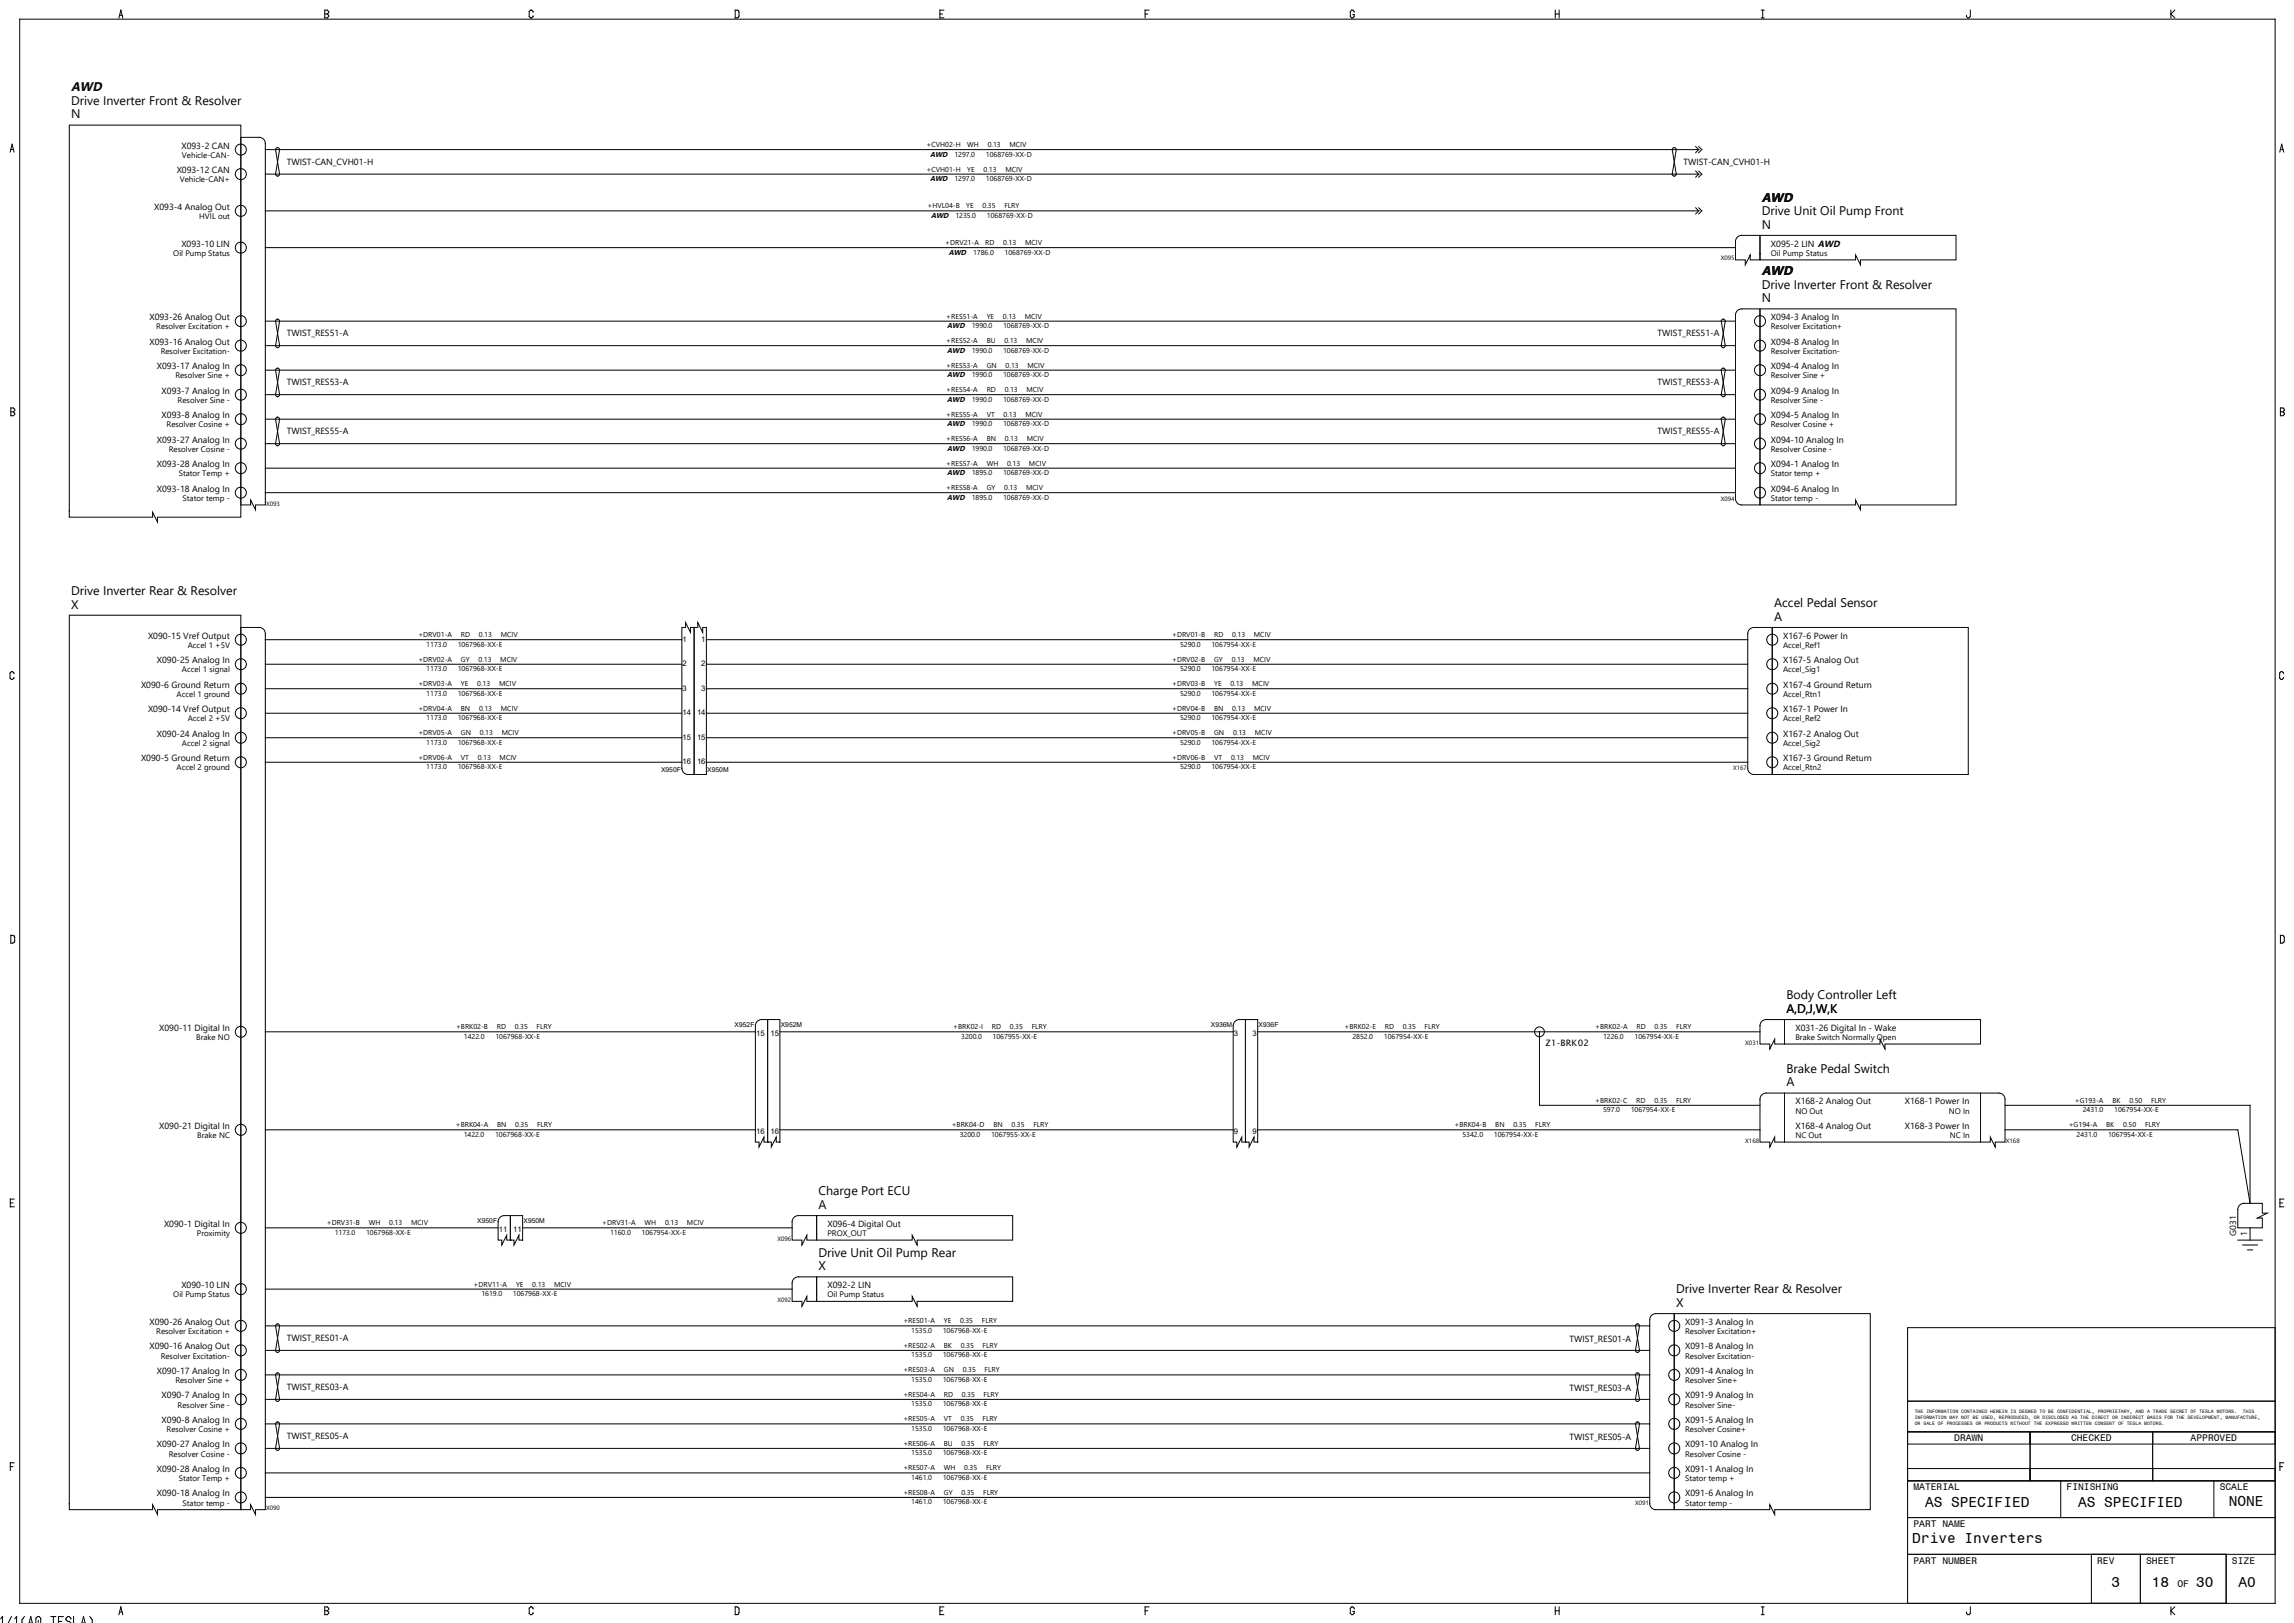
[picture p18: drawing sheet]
<svg xmlns="http://www.w3.org/2000/svg" width="1189mm" height="841mm" viewBox="0 0 1189 841" stroke-linecap="round" stroke-linejoin="round" font-family="sans-serif">
<defs><g id="words">
<g font-size="7.5">
<text x="998" y="781">AS SPECIFIED</text>
<text x="1077" y="781">AS SPECIFIED</text>
<text x="1155" y="781">NONE</text>
<text x="991" y="799">Drive Inverters</text>
<text x="1094" y="822">3</text>
<text x="1115" y="822">18</text>
<text x="1138" y="822">30</text>
<text x="1160" y="822">A0</text>
</g>
<g font-size="6.6">
<text x="37" y="47">AWD</text>
<text x="913" y="104">AWD</text>
<text x="913" y="143">AWD</text>
</g>
<g font-size="6.5">
<text x="37" y="54">Drive Inverter Front &amp; Resolver</text>
<text x="37" y="61">N</text>
<text x="913" y="111">Drive Unit Oil Pump Front</text>
<text x="913" y="118">N</text>
<text x="913" y="150">Drive Inverter Front &amp; Resolver</text>
<text x="913" y="157">N</text>
<text x="37" y="308">Drive Inverter Rear &amp; Resolver</text>
<text x="37" y="315">X</text>
<text x="919" y="315">Accel Pedal Sensor</text>
<text x="919" y="322">A</text>
<text x="926" y="518">Body Controller Left</text>
<text x="926" y="525">A,D,J,W,K</text>
<text x="926" y="556">Brake Pedal Switch</text>
<text x="926" y="563">A</text>
<text x="424" y="619">Charge Port ECU</text>
<text x="424" y="626">A</text>
<text x="424" y="651">Drive Unit Oil Pump Rear</text>
<text x="424" y="658">X</text>
<text x="869" y="670">Drive Inverter Rear &amp; Resolver</text>
<text x="869" y="677">X</text>
</g>
<g font-size="5">
<text x="1013" y="747">DRAWN</text>
<text x="1073" y="747">CHECKED</text>
<text x="1135" y="747">APPROVED</text>
<text x="992" y="772">MATERIAL</text>
<text x="1071" y="772">FINISHING</text>
<text x="1150" y="772">SCALE</text>
<text x="992" y="791">PART NAME</text>
<text x="992" y="810">PART NUMBER</text>
<text x="1087" y="810">REV</text>
<text x="1112" y="810">SHEET</text>
<text x="1157" y="810">SIZE</text>
<text x="1128" y="822">OF</text>
</g>
<g font-size="4.6">
<text x="94" y="77">X093-2 CAN</text>
<text x="92" y="90">X093-12 CAN</text>
<text x="149" y="85">TWIST-CAN_CVH01-H</text>
<text x="872" y="85">TWIST-CAN_CVH01-H</text>
<text x="80" y="109">X093-4 Analog Out</text>
<text x="94" y="128">X093-10 LIN</text>
<text x="918" y="128">X095-2 LIN AWD</text>
<text x="77" y="166">X093-26 Analog Out</text>
<text x="918" y="166">X094-3 Analog In</text>
<text x="77" y="179">X093-16 Analog Out</text>
<text x="149" y="174">TWIST_RES51-A</text>
<text x="859" y="174">TWIST_RES51-A</text>
<text x="918" y="179">X094-8 Analog In</text>
<text x="81" y="191">X093-17 Analog In</text>
<text x="918" y="191">X094-4 Analog In</text>
<text x="149" y="200">TWIST_RES53-A</text>
<text x="859" y="200">TWIST_RES53-A</text>
<text x="84" y="204">X093-7 Analog In</text>
<text x="918" y="204">X094-9 Analog In</text>
<text x="84" y="217">X093-8 Analog In</text>
<text x="918" y="217">X094-5 Analog In</text>
<text x="149" y="225">TWIST_RES55-A</text>
<text x="859" y="225">TWIST_RES55-A</text>
<text x="81" y="229">X093-27 Analog In</text>
<text x="918" y="229">X094-10 Analog In</text>
<text x="81" y="242">X093-28 Analog In</text>
<text x="918" y="242">X094-1 Analog In</text>
<text x="81" y="255">X093-18 Analog In</text>
<text x="918" y="255">X094-6 Analog In</text>
<text x="77" y="331">X090-15 Vref Output</text>
<text x="924" y="331">X167-6 Power In</text>
<text x="81" y="344">X090-25 Analog In</text>
<text x="924" y="344">X167-5 Analog Out</text>
<text x="73" y="356">X090-6 Ground Return</text>
<text x="924" y="356">X167-4 Ground Return</text>
<text x="77" y="369">X090-14 Vref Output</text>
<text x="924" y="369">X167-1 Power In</text>
<text x="81" y="382">X090-24 Analog In</text>
<text x="924" y="382">X167-2 Analog Out</text>
<text x="73" y="394">X090-5 Ground Return</text>
<text x="924" y="394">X167-3 Ground Return</text>
<text x="83" y="534">X090-11 Digital In</text>
<text x="930" y="534">X031-26 Digital In - Wake</text>
<text x="801" y="542">Z1-BRK02</text>
<text x="930" y="572">X168-2 Analog Out</text>
<text x="987" y="572">X168-1 Power In</text>
<text x="83" y="585">X090-21 Digital In</text>
<text x="930" y="585">X168-4 Analog Out</text>
<text x="987" y="585">X168-3 Power In</text>
<text x="85" y="636">X090-1 Digital In</text>
<text x="429" y="636">X096-4 Digital Out</text>
<text x="1159" y="641" transform="rotate(-90 1159 641)">G031</text>
<text x="1165" y="640" transform="rotate(-90 1165 640)">1</text>
<text x="94" y="668">X090-10 LIN</text>
<text x="429" y="668">X092-2 LIN</text>
<text x="77" y="687">X090-26 Analog Out</text>
<text x="873" y="687">X091-3 Analog In</text>
<text x="149" y="695">TWIST_RES01-A</text>
<text x="813" y="696">TWIST_RES01-A</text>
<text x="77" y="699">X090-16 Analog Out</text>
<text x="873" y="699">X091-8 Analog In</text>
<text x="81" y="712">X090-17 Analog In</text>
<text x="873" y="712">X091-4 Analog In</text>
<text x="84" y="725">X090-7 Analog In</text>
<text x="149" y="720">TWIST_RES03-A</text>
<text x="813" y="721">TWIST_RES03-A</text>
<text x="873" y="725">X091-9 Analog In</text>
<text x="84" y="737">X090-8 Analog In</text>
<text x="873" y="737">X091-5 Analog In</text>
<text x="149" y="746">TWIST_RES05-A</text>
<text x="813" y="746">TWIST_RES05-A</text>
<text x="81" y="750">X090-27 Analog In</text>
<text x="873" y="750">X091-10 Analog In</text>
<text x="81" y="763">X090-28 Analog In</text>
<text x="873" y="763">X091-1 Analog In</text>
<text x="81" y="775">X090-18 Analog In</text>
<text x="873" y="775">X091-6 Analog In</text>
</g>
<g font-size="4.2">
<text x="94" y="82">Vehicle-CAN-</text>
<text x="93" y="94">Vehicle-CAN+</text>
<text x="103" y="114">HVIL out</text>
<text x="90" y="133">Oil Pump Status</text>
<text x="918" y="133">Oil Pump Status</text>
<text x="81" y="171">Resolver Excitation +</text>
<text x="918" y="171">Resolver Excitation+</text>
<text x="83" y="183">Resolver Excitation-</text>
<text x="918" y="183">Resolver Excitation-</text>
<text x="91" y="196">Resolver Sine +</text>
<text x="918" y="196">Resolver Sine +</text>
<text x="92" y="209">Resolver Sine -</text>
<text x="918" y="209">Resolver Sine -</text>
<text x="86" y="221">Resolver Cosine +</text>
<text x="918" y="221">Resolver Cosine +</text>
<text x="87" y="234">Resolver Cosine -</text>
<text x="918" y="234">Resolver Cosine -</text>
<text x="93" y="247">Stator Temp +</text>
<text x="918" y="247">Stator temp +</text>
<text x="95" y="260">Stator temp -</text>
<text x="918" y="260">Stator temp -</text>
<text x="97" y="336">Accel 1 +5V</text>
<text x="924" y="336">Accel_Ref1</text>
<text x="94" y="348">Accel 1 signal</text>
<text x="924" y="348">Accel_Sig1</text>
<text x="92" y="361">Accel 1 ground</text>
<text x="924" y="361">Accel_Rtn1</text>
<text x="97" y="374">Accel 2 +5V</text>
<text x="924" y="374">Accel_Ref2</text>
<text x="94" y="387">Accel 2 signal</text>
<text x="924" y="387">Accel_Sig2</text>
<text x="92" y="399">Accel 2 ground</text>
<text x="924" y="399">Accel_Rtn2</text>
<text x="102" y="539">Brake NO</text>
<text x="930" y="539">Brake Switch Normally Open</text>
<text x="930" y="577">NO Out</text>
<text x="1010" y="577">NO In</text>
<text x="102" y="590">Brake NC</text>
<text x="930" y="590">NC Out</text>
<text x="1011" y="590">NC In</text>
<text x="102" y="641">Proximity</text>
<text x="429" y="641">PROX_OUT</text>
<text x="90" y="672">Oil Pump Status</text>
<text x="429" y="672">Oil Pump Status</text>
<text x="81" y="691">Resolver Excitation +</text>
<text x="873" y="691">Resolver Excitation+</text>
<text x="83" y="704">Resolver Excitation-</text>
<text x="873" y="704">Resolver Excitation-</text>
<text x="91" y="717">Resolver Sine +</text>
<text x="873" y="717">Resolver Sine+</text>
<text x="92" y="729">Resolver Sine -</text>
<text x="873" y="729">Resolver Sine-</text>
<text x="86" y="742">Resolver Cosine +</text>
<text x="873" y="742">Resolver Cosine+</text>
<text x="87" y="755">Resolver Cosine -</text>
<text x="873" y="755">Resolver Cosine -</text>
<text x="93" y="767">Stator Temp +</text>
<text x="873" y="767">Stator temp +</text>
<text x="95" y="780">Stator temp -</text>
<text x="873" y="780">Stator temp -</text>
</g>
<g font-size="4">
<text x="354" y="333">1</text>
<text x="363" y="333">1</text>
<text x="354" y="345">2</text>
<text x="363" y="345">2</text>
<text x="354" y="358">3</text>
<text x="363" y="358">3</text>
<text x="354" y="371">14</text>
<text x="361" y="371">14</text>
<text x="354" y="383">15</text>
<text x="361" y="383">15</text>
<text x="354" y="396">16</text>
<text x="361" y="396">16</text>
<text x="392" y="537">15</text>
<text x="399" y="537">15</text>
<text x="640" y="537">3</text>
<text x="649" y="537">3</text>
<text x="392" y="587">16</text>
<text x="399" y="587">16</text>
<text x="640" y="587">9</text>
<text x="649" y="587">9</text>
<text x="259" y="638">11</text>
<text x="266" y="638">11</text>
</g>
<g font-size="3.8">
<text x="482" y="81">AWD</text>
<text x="482" y="94">AWD</text>
<text x="483" y="113">AWD</text>
<text x="492" y="132">AWD</text>
<text x="491" y="170">AWD</text>
<text x="491" y="183">AWD</text>
<text x="491" y="196">AWD</text>
<text x="491" y="208">AWD</text>
<text x="491" y="221">AWD</text>
<text x="491" y="234">AWD</text>
<text x="491" y="246">AWD</text>
<text x="491" y="259">AWD</text>
</g>
<g font-size="3.7">
<text x="480" y="76">+CVH02-H</text>
<text x="501" y="76">WH</text>
<text x="512" y="76">0.13</text>
<text x="523" y="76">MCIV</text>
<text x="495" y="81">1297.0</text>
<text x="511" y="81">1068769-XX-D</text>
<text x="480" y="89">+CVH01-H</text>
<text x="501" y="89">YE</text>
<text x="510" y="89">0.13</text>
<text x="521" y="89">MCIV</text>
<text x="495" y="94">1297.0</text>
<text x="511" y="94">1068769-XX-D</text>
<text x="481" y="108">+HVL04-B</text>
<text x="495" y="113">1235.0</text>
<text x="501" y="108">YE</text>
<text x="509" y="108">0.35</text>
<text x="511" y="113">1068769-XX-D</text>
<text x="520" y="108">FLRY</text>
<text x="490" y="127">+DRV21-A</text>
<text x="504" y="132">1786.0</text>
<text x="511" y="127">RD</text>
<text x="520" y="127">0.13</text>
<text x="521" y="132">1068769-XX-D</text>
<text x="531" y="127">MCIV</text>
<text x="490" y="165">+RES51-A</text>
<text x="511" y="165">YE</text>
<text x="520" y="165">0.13</text>
<text x="531" y="165">MCIV</text>
<text x="504" y="170">1990.0</text>
<text x="520" y="170">1068769-XX-D</text>
<text x="490" y="178">+RES52-A</text>
<text x="511" y="178">BU</text>
<text x="521" y="178">0.13</text>
<text x="532" y="178">MCIV</text>
<text x="504" y="183">1990.0</text>
<text x="520" y="183">1068769-XX-D</text>
<text x="490" y="191">+RES53-A</text>
<text x="511" y="191">GN</text>
<text x="521" y="191">0.13</text>
<text x="532" y="191">MCIV</text>
<text x="504" y="195">1990.0</text>
<text x="520" y="195">1068769-XX-D</text>
<text x="490" y="203">+RES54-A</text>
<text x="511" y="203">RD</text>
<text x="521" y="203">0.13</text>
<text x="532" y="203">MCIV</text>
<text x="504" y="208">1990.0</text>
<text x="520" y="208">1068769-XX-D</text>
<text x="490" y="216">+RES55-A</text>
<text x="511" y="216">VT</text>
<text x="520" y="216">0.13</text>
<text x="531" y="216">MCIV</text>
<text x="504" y="221">1990.0</text>
<text x="520" y="221">1068769-XX-D</text>
<text x="490" y="229">+RES56-A</text>
<text x="504" y="234">1990.0</text>
<text x="511" y="229">BN</text>
<text x="520" y="234">1068769-XX-D</text>
<text x="521" y="229">0.13</text>
<text x="532" y="229">MCIV</text>
<text x="490" y="241">+RES57-A</text>
<text x="511" y="241">WH</text>
<text x="522" y="241">0.13</text>
<text x="533" y="241">MCIV</text>
<text x="504" y="246">1895.0</text>
<text x="520" y="246">1068769-XX-D</text>
<text x="490" y="254">+RES58-A</text>
<text x="511" y="254">GY</text>
<text x="520" y="254">0.13</text>
<text x="532" y="254">MCIV</text>
<text x="504" y="259">1895.0</text>
<text x="520" y="259">1068769-XX-D</text>
<text x="217" y="330">+DRV01-A</text>
<text x="221" y="335">1173.0</text>
<text x="237" y="335">1067968-XX-E</text>
<text x="239" y="330">RD</text>
<text x="248" y="330">0.13</text>
<text x="260" y="330">MCIV</text>
<text x="607" y="330">+DRV01-B</text>
<text x="612" y="335">5290.0</text>
<text x="628" y="335">1067954-XX-E</text>
<text x="629" y="330">RD</text>
<text x="639" y="330">0.13</text>
<text x="650" y="330">MCIV</text>
<text x="217" y="343">+DRV02-A</text>
<text x="221" y="348">1173.0</text>
<text x="237" y="348">1067968-XX-E</text>
<text x="239" y="343">GY</text>
<text x="248" y="343">0.13</text>
<text x="259" y="343">MCIV</text>
<text x="607" y="343">+DRV02-B</text>
<text x="612" y="348">5290.0</text>
<text x="628" y="348">1067954-XX-E</text>
<text x="629" y="343">GY</text>
<text x="638" y="343">0.13</text>
<text x="650" y="343">MCIV</text>
<text x="217" y="356">+DRV03-A</text>
<text x="239" y="356">YE</text>
<text x="247" y="356">0.13</text>
<text x="259" y="356">MCIV</text>
<text x="607" y="356">+DRV03-B</text>
<text x="629" y="356">YE</text>
<text x="638" y="356">0.13</text>
<text x="649" y="356">MCIV</text>
<text x="221" y="361">1173.0</text>
<text x="237" y="361">1067968-XX-E</text>
<text x="612" y="361">5290.0</text>
<text x="628" y="361">1067954-XX-E</text>
<text x="217" y="368">+DRV04-A</text>
<text x="239" y="368">BN</text>
<text x="248" y="368">0.13</text>
<text x="260" y="368">MCIV</text>
<text x="607" y="368">+DRV04-B</text>
<text x="629" y="368">BN</text>
<text x="639" y="368">0.13</text>
<text x="650" y="368">MCIV</text>
<text x="221" y="373">1173.0</text>
<text x="237" y="373">1067968-XX-E</text>
<text x="612" y="373">5290.0</text>
<text x="628" y="373">1067954-XX-E</text>
<text x="217" y="381">+DRV05-A</text>
<text x="239" y="381">GN</text>
<text x="249" y="381">0.13</text>
<text x="260" y="381">MCIV</text>
<text x="607" y="381">+DRV05-B</text>
<text x="629" y="381">GN</text>
<text x="639" y="381">0.13</text>
<text x="650" y="381">MCIV</text>
<text x="221" y="386">1173.0</text>
<text x="237" y="386">1067968-XX-E</text>
<text x="612" y="386">5290.0</text>
<text x="628" y="386">1067954-XX-E</text>
<text x="217" y="394">+DRV06-A</text>
<text x="239" y="394">VT</text>
<text x="248" y="394">0.13</text>
<text x="259" y="394">MCIV</text>
<text x="607" y="394">+DRV06-B</text>
<text x="629" y="394">VT</text>
<text x="638" y="394">0.13</text>
<text x="649" y="394">MCIV</text>
<text x="221" y="399">1173.0</text>
<text x="237" y="399">1067968-XX-E</text>
<text x="612" y="399">5290.0</text>
<text x="628" y="399">1067954-XX-E</text>
<text x="236" y="533">+BRK02-B</text>
<text x="257" y="533">RD</text>
<text x="267" y="533">0.35</text>
<text x="278" y="533">FLRY</text>
<text x="494" y="533">+BRK02-I</text>
<text x="514" y="533">RD</text>
<text x="523" y="533">0.35</text>
<text x="535" y="533">FLRY</text>
<text x="697" y="533">+BRK02-E</text>
<text x="718" y="533">RD</text>
<text x="727" y="533">0.35</text>
<text x="738" y="533">FLRY</text>
<text x="827" y="533">+BRK02-A</text>
<text x="848" y="533">RD</text>
<text x="857" y="533">0.35</text>
<text x="869" y="533">FLRY</text>
<text x="240" y="538">1422.0</text>
<text x="257" y="538">1067968-XX-E</text>
<text x="498" y="538">3200.0</text>
<text x="514" y="538">1067955-XX-E</text>
<text x="701" y="538">2852.0</text>
<text x="717" y="538">1067954-XX-E</text>
<text x="831" y="538">1226.0</text>
<text x="847" y="538">1067954-XX-E</text>
<text x="827" y="571">+BRK02-C</text>
<text x="848" y="571">RD</text>
<text x="857" y="571">0.35</text>
<text x="869" y="571">FLRY</text>
<text x="1075" y="571">+G193-A</text>
<text x="1095" y="571">BK</text>
<text x="1104" y="571">0.50</text>
<text x="1115" y="571">FLRY</text>
<text x="831" y="576">597.0</text>
<text x="845" y="576">1067954-XX-E</text>
<text x="1079" y="576">2431.0</text>
<text x="1096" y="576">1067954-XX-E</text>
<text x="236" y="584">+BRK04-A</text>
<text x="258" y="584">BN</text>
<text x="267" y="584">0.35</text>
<text x="278" y="584">FLRY</text>
<text x="493" y="584">+BRK04-D</text>
<text x="515" y="584">BN</text>
<text x="524" y="584">0.35</text>
<text x="536" y="584">FLRY</text>
<text x="754" y="584">+BRK04-B</text>
<text x="775" y="584">BN</text>
<text x="784" y="584">0.35</text>
<text x="796" y="584">FLRY</text>
<text x="1072" y="584">+G194-A</text>
<text x="1092" y="584">BK</text>
<text x="1100" y="584">0.50</text>
<text x="1112" y="584">FLRY</text>
<text x="240" y="589">1422.0</text>
<text x="257" y="589">1067968-XX-E</text>
<text x="497" y="589">3200.0</text>
<text x="514" y="589">1067955-XX-E</text>
<text x="758" y="589">5342.0</text>
<text x="774" y="589">1067954-XX-E</text>
<text x="1076" y="589">2431.0</text>
<text x="1092" y="589">1067954-XX-E</text>
<text x="169" y="635">+DRV31-B</text>
<text x="191" y="635">WH</text>
<text x="202" y="635">0.13</text>
<text x="213" y="635">MCIV</text>
<text x="312" y="635">+DRV31-A</text>
<text x="334" y="635">WH</text>
<text x="345" y="635">0.13</text>
<text x="356" y="635">MCIV</text>
<text x="173" y="640">1173.0</text>
<text x="190" y="640">1067968-XX-E</text>
<text x="316" y="640">1160.0</text>
<text x="332" y="640">1067954-XX-E</text>
<text x="245" y="667">+DRV11-A</text>
<text x="250" y="672">1619.0</text>
<text x="266" y="672">1067968-XX-E</text>
<text x="267" y="667">YE</text>
<text x="276" y="667">0.13</text>
<text x="287" y="667">MCIV</text>
<text x="468" y="686">+RES01-A</text>
<text x="489" y="686">YE</text>
<text x="498" y="686">0.35</text>
<text x="509" y="686">FLRY</text>
<text x="472" y="691">1535.0</text>
<text x="489" y="691">1067968-XX-E</text>
<text x="468" y="698">+RES02-A</text>
<text x="489" y="698">BK</text>
<text x="498" y="698">0.35</text>
<text x="509" y="698">FLRY</text>
<text x="472" y="703">1535.0</text>
<text x="489" y="703">1067968-XX-E</text>
<text x="468" y="711">+RES03-A</text>
<text x="489" y="711">GN</text>
<text x="499" y="711">0.35</text>
<text x="510" y="711">FLRY</text>
<text x="472" y="716">1535.0</text>
<text x="489" y="716">1067968-XX-E</text>
<text x="468" y="724">+RES04-A</text>
<text x="489" y="724">RD</text>
<text x="498" y="724">0.35</text>
<text x="510" y="724">FLRY</text>
<text x="472" y="729">1535.0</text>
<text x="489" y="729">1067968-XX-E</text>
<text x="468" y="737">+RES05-A</text>
<text x="489" y="737">VT</text>
<text x="498" y="737">0.35</text>
<text x="509" y="737">FLRY</text>
<text x="472" y="741">1535.0</text>
<text x="489" y="741">1067968-XX-E</text>
<text x="468" y="749">+RES06-A</text>
<text x="489" y="749">BU</text>
<text x="498" y="749">0.35</text>
<text x="510" y="749">FLRY</text>
<text x="472" y="754">1535.0</text>
<text x="489" y="754">1067968-XX-E</text>
<text x="468" y="762">+RES07-A</text>
<text x="489" y="762">WH</text>
<text x="500" y="762">0.35</text>
<text x="511" y="762">FLRY</text>
<text x="472" y="767">1461.0</text>
<text x="489" y="767">1067968-XX-E</text>
<text x="468" y="775">+RES08-A</text>
<text x="472" y="780">1461.0</text>
<text x="489" y="780">1067968-XX-E</text>
<text x="489" y="775">GY</text>
<text x="498" y="775">0.35</text>
<text x="510" y="775">FLRY</text>
</g>
<g font-size="3.5">
<text x="343" y="400">X950F</text>
<text x="367" y="400">X950M</text>
<text x="381" y="532">X952F</text>
<text x="405" y="532">X952M</text>
<text x="628" y="532">X936M</text>
<text x="652" y="532">X936F</text>
<text x="247" y="634">X950F</text>
<text x="271" y="634">X950M</text>
</g>
<g font-size="3.2">
<text x="892" y="135">X095</text>
<text x="138" y="262">X093</text>
<text x="892" y="259">X094</text>
<text x="898" y="399">X167</text>
<text x="905" y="541">X031</text>
<text x="905" y="592">X168</text>
<text x="1040" y="592">X168</text>
<text x="403" y="643">X096</text>
<text x="403" y="675">X092</text>
<text x="138" y="783">X090</text>
<text x="847" y="780">X091</text>
</g>
<g font-size="2.5">
<text x="992" y="732">THE INFORMATION CONTAINED HEREIN IS DEEMED TO BE CONFIDENTIAL, PROPRIETARY, AND A TRADE SECRET OF TESLA MOTORS.</text>
<text x="992" y="736">INFORMATION MAY NOT BE USED, REPRODUCED, OR DISCLOSED AS THE DIRECT OR INDIRECT BASIS FOR THE DEVELOPMENT, MANUFACTURE,</text>
<text x="1162" y="732">THIS</text>
<text x="992" y="739">OR SALE OF PROCESSES OR PRODUCTS WITHOUT THE EXPRESSD WRITTEN CONSENT OF TESLA MOTORS.</text>
</g>
</g></defs>
<g fill="none" stroke="#000" stroke-width=".52">
<path d="M10 10h1169v821h-1169zM62 9l1-4 1 4M62 8h1M168 5h2v1v1v2h-2zM168 7h2M276 6v-1l-2 1v3h2v-1M381 5l2 1v2l-1 1h-1zM487 7h1M489 5h-2v4h2M593 7h2M595 5h-2v4M702 6l-1-1-1 1v3h2v-1h-1"/>
<path d="M806 7h2M806 5v4M808 5v4M913 9h1M913 5h1M914 5v4M1021 5v4h-1l-1-1M1125 5v4M1127 5l-2 2 2 2M5 79l1-4 1 4M6 77h1M36 65h89v203h-43v3l-3-6v3h-43z"/>
<path d="M125 71h9a3 3 0 0 1 4 3v188h-6v2l-2-5v3h-5zM138 78h742M143 77h1l1 1-2 12a1 1 0 0 0 1 1 1 1 0 0 0 1-1l-2-12zM867 77h1l1 1-2 12a1 1 0 0 0 1 1 1 1 0 0 0 1-1l-2-12zM879 76l1 2M880 78l-1 1M880 76l2 2-2 1M1181 79l1-4 1 4M1182 77h1M138 90h742M879 89l1 1M880 90l-1 2"/>
<path d="M880 89l2 1-2 2M138 109h742M879 108l1 1M880 109l-1 2M880 108l2 1-2 2M138 128h761M900 123l3-1h9v13h-5v-3l-3 5v-2h-5v-10zM912 122h102v13h-50v2l-2-5v3h-50zM138 179h761M138 166h761M143 166a1 1 0 0 1 1-1 1 1 0 0 1 1 1l-2 13a1 1 0 0 0 1 1 1 1 0 0 0 1-1zM892 166l1-1 1 1-2 13a1 1 0 0 0 1 1 1 1 0 0 0 1-1l-2-13z"/>
<path d="M900 161l3-1h9v102h-9a3 3 0 0 1-4-4v-95zM912 160h102v102h-50v2l-2-5v3h-50zM138 192h761M143 191l2 14a1 1 0 0 1-1 1 1 1 0 0 1-1-1l2-13a1 1 0 0 0-1-1 1 1 0 0 0-1 0zM892 191v1l2 13a1 1 0 0 1-1 1 1 1 0 0 1-1-1l2-13-1-1zM6 211h1l1 1-1 1 1 2h-1h-1zM6 213h1M138 205h761M138 217h761M143 217a1 1 0 0 1 1-1 1 1 0 0 1 1 1l-2 13a1 1 0 0 0 1 1 1 1 0 0 0 1-1zM892 216h1l1 1-2 13a1 1 0 0 0 1 1 1 1 0 0 0 1-1l-2-13zM1182 211h1l1 1-1 1 1 2h-1h-1z"/>
<path d="M1182 213h1M138 230h761M138 243h761M138 255h761M36 319h89v463h-43v3l-3-5v2h-43zM125 325h9a3 3 0 0 1 4 3v454h-6v3l-2-5v2h-5zM138 331h215M355 323l3 5v-3h2v76h-3a3 3 0 0 1-4-3v-73h2zM360 325h.1M362 323l2 5v-3h2v76h-6v-76h2zM366 331h540M907 326l2-1h9v76h-9a3 3 0 0 1-3-3v-70z"/>
<path d="M918 325h102v76h-102zM7 349v-1l-2 1v2l2 1v-1M138 357h215M138 344h215M366 357h540M366 344h540M1183 349v-1l-2 1v2l2 1v-1M138 370h215M366 370h540M138 382h215M138 395h215M366 382h540"/>
<path d="M366 395h540M6 485h1l1 1v2l-1 1h-1zM1182 485h2v1v2l-1 1h-1zM138 535h253M392 529l2-1h4v64h-2v-3l-3 5v-2h-2v-61zM398 528h6v64h-2v-3l-2 5v-2h-2zM404 535h235M640 529l2-1h3v64h-1v-3l-3 5v-2h-2v-61zM645 528h7v64h-2v-3l-3 5v-2h-2zM652 535h260M798 535v38h114M913 529l2-1h10v13h-5v-3l-3 6v-3h-5v-10z"/>
<path d="M925 528h101v13h-49v3l-3-6v3h-49zM913 567l2-1h10v26h-5v-3l-3 5v-2h-5v-22zM925 566h101v26h-101zM1026 566h10a3 3 0 0 1 3 4v22h-5v2l-3-5v3h-5zM1039 573h127v51l-6-39h-121M138 585h253M398 592h.1M404 585h235M645 592h.1M652 585h260M5 623h2M7 621h-2v4h2"/>
<path d="M138 636h120M259 631l2-1h3v13h-1v-3l-3 5v-2h-2v-10zM264 630h7v13h-2v-3l-3 5v-2h-2zM271 636h140M411 631l3-1h9v13h-5v-3l-2 5v-2h-5v-10zM423 630h102v13h-50v2l-2-5v3h-50zM1161 624h2h9v5h3l-5 2h2v5h-12v-9zM1166 636v7M1182 623h1M1184 621h-2v4h2M264 643h.1M1160 643h12"/>
<path d="M1162 645h8M1165 648h2M138 668h273M411 663l3-1h9v12h-5v-2l-2 5v-3h-5v-9zM423 662h102v12h-50v3l-2-5v2h-50zM138 700h717M138 687h717M143 686h1l1 1-2 13a1 1 0 0 0 1 1 1 1 0 0 0 1-1l-2-13zM848 686h1l1 1-2 13a1 1 0 0 0 1 1 1 1 0 0 0 1-1l-2-13zM856 682l2-1h10v101h-10a3 3 0 0 1-3-3v-95zM868 681h101v101h-49v3l-3-5v2h-49zM989 688h190v38h-190z"/>
<path d="M138 712h717M143 712l2 13a1 1 0 0 1-1 1 1 1 0 0 1-1-1l2-13a1 1 0 0 0-1-1 1 1 0 0 0-1 1zM848 712l2 13a1 1 0 0 1-1 1 1 1 0 0 1-1-1l2-13a1 1 0 0 0-1-1 1 1 0 0 0-1 1zM138 725h717M138 738h717M143 737a1 1 0 0 1 1 0 1 1 0 0 1 1 1l-2 13a1 1 0 0 0 1 1 1 1 0 0 0 1-1zM848 737a1 1 0 0 1 1 0 1 1 0 0 1 1 1l-2 13a1 1 0 0 0 1 1 1 1 0 0 0 1-1zM989 726h190v16h-190zM5 760h2M7 758h-2v4M138 751h717M989 742h63v25h-63z"/>
<path d="M989 742h63v6h-63zM1052 742h64v25h-64zM1052 742h64v6h-64zM1116 742h63v25h-63zM1116 742h63v6h-63zM1182 760h1M1184 758h-2v4M138 776h717M138 763h717M989 767h190v19h-190zM989 761h63v6h-63zM1052 761h64v6h-64z"/>
<path d="M1068 767v19M1116 761h63v6h-63zM1147 767v19M989 786h190v19h-190zM989 805h165v26h-165zM1084 805h25v26h-25zM1109 805h45v26h-45zM0 839l1-1v3M6 838l-2 3M8 839l1-1v3M13 838l-2 1v2M16 838l1 3h-2z"/>
<path d="M20 840v1M26 838h3M28 838v3M33 838h-3v3M37 839l-1-1-2 1 3 2M38 838v3M43 838l1 3h-2zM47 838l1 1v2M62 837l1-4 1 4M62 835h1M168 833h2v2v1v1h-2zM168 835h2"/>
<path d="M276 834v-1h-2v3l2 1v-1M381 833h2v1v2l-1 1h-1zM487 835h1M489 833h-2v4h2M593 835h2M595 833h-2v4M702 834l-1-1h-1v3v1l2-1v-1h-1M806 835h2M806 833v4M808 833v4M913 837h1M913 833h1"/>
<path d="M914 833v4M1021 833v3l-1 1-1-2M1125 833v4M1127 833l-2 2 2 2M11 841h.1M19 841v-2v-1l2 1v2M30 840h2M37 841h.1M48 841h.1"/>
<circle cx="125" cy="78" r="2.9"/>
<circle cx="125" cy="90" r="2.9"/>
<circle cx="125" cy="109" r="2.9"/>
<circle cx="125" cy="128" r="2.9"/>
<circle cx="125" cy="179" r="2.9"/>
<circle cx="125" cy="166" r="2.9"/>
<circle cx="912" cy="179" r="2.9"/>
<circle cx="912" cy="166" r="2.9"/>
<circle cx="125" cy="192" r="2.9"/>
<circle cx="912" cy="192" r="2.9"/>
<circle cx="125" cy="217" r="2.9"/>
<circle cx="125" cy="205" r="2.9"/>
<circle cx="912" cy="217" r="2.9"/>
<circle cx="912" cy="205" r="2.9"/>
<circle cx="125" cy="230" r="2.9"/>
<circle cx="912" cy="230" r="2.9"/>
<circle cx="125" cy="243" r="2.9"/>
<circle cx="125" cy="255" r="2.9"/>
<circle cx="912" cy="243" r="2.9"/>
<circle cx="912" cy="255" r="2.9"/>
<circle cx="125" cy="331" r="2.9"/>
<circle cx="918" cy="331" r="2.9"/>
<circle cx="125" cy="344" r="2.9"/>
<circle cx="125" cy="357" r="2.9"/>
<circle cx="918" cy="344" r="2.9"/>
<circle cx="918" cy="357" r="2.9"/>
<circle cx="125" cy="370" r="2.9"/>
<circle cx="918" cy="370" r="2.9"/>
<circle cx="125" cy="395" r="2.9"/>
<circle cx="125" cy="382" r="2.9"/>
<circle cx="918" cy="395" r="2.9"/>
<circle cx="918" cy="382" r="2.9"/>
<circle cx="125" cy="535" r="2.9"/>
<circle cx="798" cy="535" r="2.5"/>
<circle cx="125" cy="585" r="2.9"/>
<circle cx="125" cy="636" r="2.9"/>
<circle cx="125" cy="668" r="2.9"/>
<circle cx="125" cy="700" r="2.9"/>
<circle cx="125" cy="687" r="2.9"/>
<circle cx="868" cy="700" r="2.9"/>
<circle cx="868" cy="687" r="2.9"/>
<circle cx="125" cy="712" r="2.9"/>
<circle cx="868" cy="712" r="2.9"/>
<circle cx="125" cy="738" r="2.9"/>
<circle cx="125" cy="725" r="2.9"/>
<circle cx="868" cy="738" r="2.9"/>
<circle cx="868" cy="725" r="2.9"/>
<circle cx="125" cy="751" r="2.9"/>
<circle cx="868" cy="751" r="2.9"/>
<circle cx="125" cy="763" r="2.9"/>
<circle cx="125" cy="776" r="2.9"/>
<circle cx="868" cy="763" r="2.9"/>
<circle cx="868" cy="776" r="2.9"/>
</g>
<use href="#words"/>
</svg>
